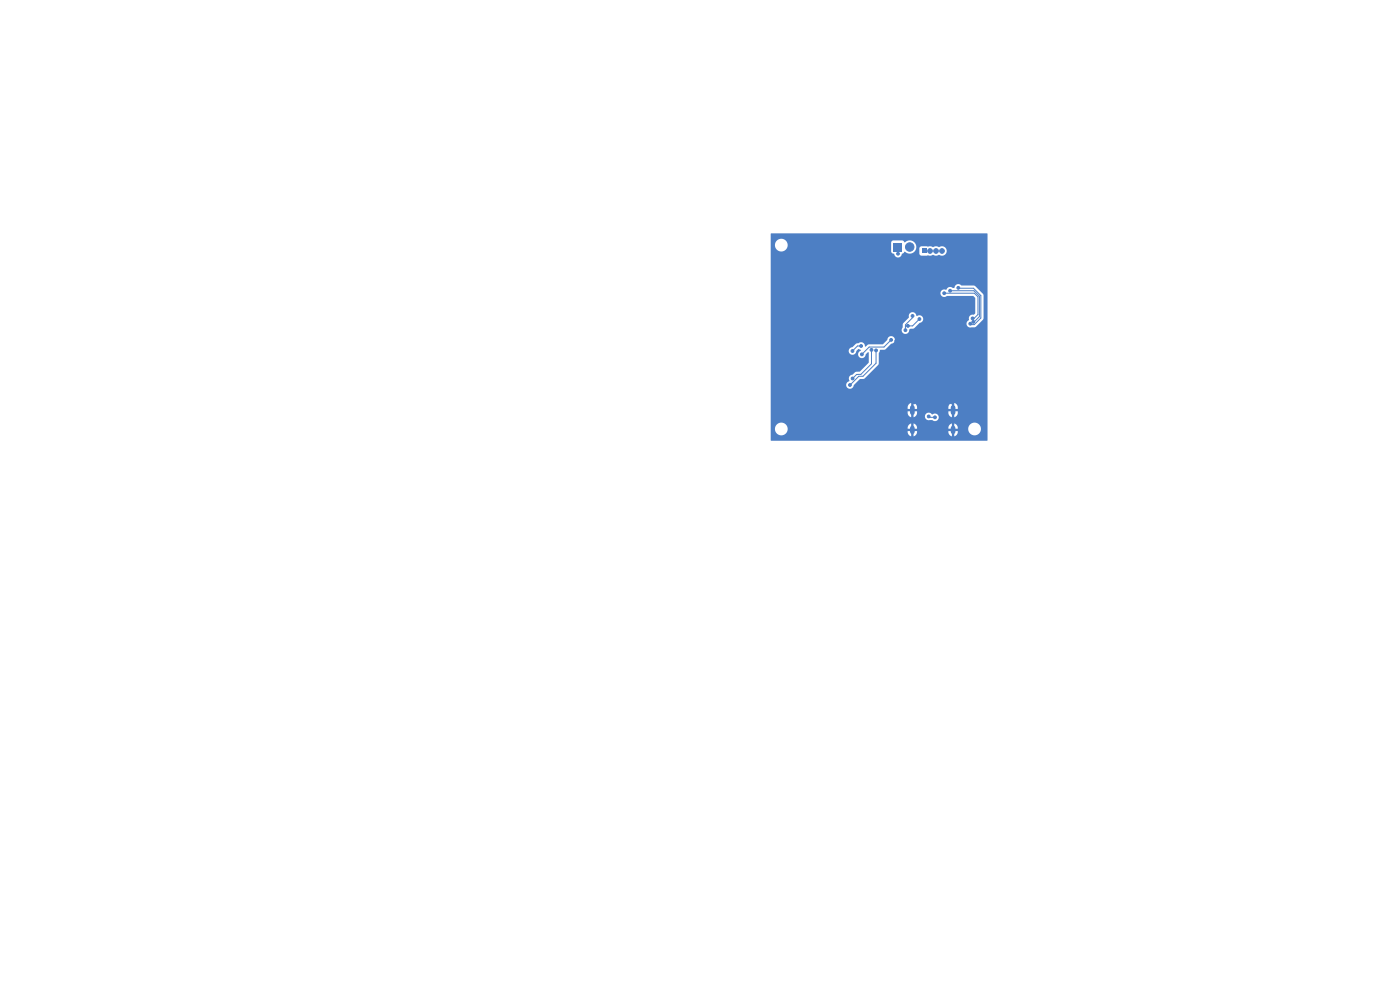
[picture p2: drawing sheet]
<svg xmlns="http://www.w3.org/2000/svg" width="297mm" height="210mm" viewBox="0 0 297 210" stroke-linecap="round" stroke-linejoin="round" font-family="sans-serif">
<path d="M195.5 52.7h1v1h-1z" fill="#4d7fc4"/>
<g fill="#4d7fc4" stroke="#4d7fc4" stroke-width=".21">
<circle cx="197.3" cy="53.2" r=".5"/>
<circle cx="198.6" cy="53.2" r=".5"/>
<circle cx="199.8" cy="53.2" r=".5"/>
</g>
<path d="M189.5 51.5h1.9v1.8h-1.9z" fill="#4d7fc4"/>
<g fill="#4d7fc4" stroke="#4d7fc4" stroke-width=".21">
<circle cx="193" cy="52.4" r=".9"/>
<circle cx="199.4" cy="66.6" r=".3"/>
<circle cx="188.4" cy="66.3" r=".3"/>
<circle cx="176" cy="73.7" r=".3"/>
<circle cx="203.6" cy="65.9" r=".3"/>
<circle cx="174.5" cy="60.2" r=".3"/>
<circle cx="180.8" cy="65.2" r=".3"/>
<circle cx="185.9" cy="68.7" r=".3"/>
<circle cx="195.6" cy="65.6" r=".3"/>
<circle cx="199" cy="65.2" r=".3"/>
<circle cx="194.4" cy="81.4" r=".3"/>
<circle cx="184.9" cy="59.8" r=".3"/>
<circle cx="204.4" cy="65.1" r=".3"/>
<circle cx="173.3" cy="91.3" r=".3"/>
<circle cx="185.9" cy="66.4" r=".3"/>
<circle cx="201.8" cy="85.3" r=".3"/>
<circle cx="178.9" cy="70.2" r=".3"/>
<circle cx="166.2" cy="57.5" r=".3"/>
<circle cx="189.4" cy="67.6" r=".3"/>
<circle cx="175.1" cy="75.5" r=".3"/>
<circle cx="196.6" cy="69.7" r=".3"/>
<circle cx="180.8" cy="54.4" r=".3"/>
<circle cx="180.6" cy="61.7" r=".3"/>
<circle cx="193.1" cy="64" r=".3"/>
<circle cx="191.6" cy="89.4" r=".3"/>
<circle cx="187.7" cy="91.3" r=".3"/>
<circle cx="195.2" cy="63.8" r=".3"/>
<circle cx="199.2" cy="70.1" r=".3"/>
<circle cx="187.1" cy="69.9" r=".3"/>
<circle cx="205.1" cy="64.4" r=".3"/>
<circle cx="170.3" cy="60.1" r=".3"/>
<circle cx="187.1" cy="65.3" r=".3"/>
<circle cx="190" cy="89.3" r=".3"/>
<circle cx="187.7" cy="76.2" r=".3"/>
<circle cx="173.2" cy="76.2" r=".3"/>
<circle cx="168.7" cy="76.1" r=".3"/>
<circle cx="192.4" cy="80.7" r=".3"/>
<circle cx="190.9" cy="72.5" r=".3"/>
<circle cx="193.9" cy="85.3" r=".3"/>
<circle cx="197.1" cy="59.3" r=".3"/>
<circle cx="167.4" cy="68.5" r=".3"/>
<circle cx="205.3" cy="72.5" r=".3"/>
<circle cx="190.1" cy="72.3" r=".3"/>
<circle cx="200.2" cy="80.5" r=".3"/>
<circle cx="193" cy="59" r=".3"/>
<circle cx="194.2" cy="76.4" r=".3"/>
<circle cx="179" cy="64.1" r=".3"/>
<circle cx="176.8" cy="91.3" r=".3"/>
<circle cx="203.6" cy="72.5" r=".3"/>
<circle cx="204.3" cy="53.6" r=".3"/>
<circle cx="194.1" cy="74.8" r=".3"/>
<circle cx="184.8" cy="67.6" r=".3"/>
<circle cx="187.1" cy="67.6" r=".3"/>
<circle cx="188.4" cy="68.9" r=".3"/>
<circle cx="175.7" cy="53.4" r=".3"/>
<circle cx="183.3" cy="59.8" r=".3"/>
<circle cx="208.2" cy="60.9" r=".3"/>
<circle cx="189.1" cy="62.4" r=".3"/>
<circle cx="203.7" cy="64.4" r=".3"/>
<circle cx="205.1" cy="65.9" r=".3"/>
<circle cx="189" cy="72.1" r=".3"/>
<circle cx="182.8" cy="75.2" r=".3"/>
<circle cx="190.5" cy="53.8" r=".3"/>
<circle cx="180.3" cy="81.7" r=".3"/>
<circle cx="185.9" cy="74.3" r=".3"/>
<circle cx="180.8" cy="74.5" r=".3"/>
<circle cx="182.7" cy="73.4" r=".3"/>
<circle cx="184.9" cy="74.2" r=".3"/>
<circle cx="180.9" cy="80.3" r=".3"/>
<circle cx="197" cy="88.3" r=".3"/>
<circle cx="198.3" cy="88.5" r=".3"/>
<circle cx="205.8" cy="68.7" r=".3"/>
<circle cx="203.3" cy="61.1" r=".3"/>
<circle cx="206.3" cy="67.5" r=".3"/>
<circle cx="200.3" cy="62.2" r=".3"/>
<circle cx="206.5" cy="68.3" r=".3"/>
<circle cx="201.6" cy="61.7" r=".3"/>
<circle cx="192.1" cy="70" r=".3"/>
<circle cx="193.6" cy="67" r=".3"/>
<circle cx="195" cy="67.7" r=".3"/>
<circle cx="192.6" cy="69.1" r=".3"/>
</g>
<path d="M193.6 86.4v1.1M193.6 90.8v.8M202.2 86.4v1.1M202.2 90.8v.8" fill="none" stroke="#4d7fc4" stroke-width="1"/>
<g fill="none" stroke="#4d7fc4" stroke-width=".21">
<path d="M182.7 73.4h-.8l-1.1 1.1M184.9 74.2v3l-2.3 2.2h-.9l-.8 .9M185.8 74.3v2.7l-2.7 2.8h-.9l-1.9 1.9M187.1 67.6l-.1 .1M189 72.1l-1.5 1.5h-3.1l-1.6 1.6M192.1 69.3h.1M193.6 67v.4l-1.5 1.5v1.1M195 67.7l-1.4 1.4h-1M200.3 62.2h6.4l.8 .8v3.7l-.9 .8h-.3M201.6 61.7h5l1.2 1.1v4.4l-1.1 1.1h-.2M203.3 61.1h3.2l1.6 1.6v4.8l-1.4 1.4h-.6l-.3-.2M180.3 81.7h.1"/>
<path d="M197 88.3l.2 .2h1.1"/>
</g>
<path d="M163.5 49.6l45.9-.1 .1 .1v43.8l-45.9 .1-.1-2.6h.9a1.35 1.35 0 0 0 1.4 1.5 1.35 1.35 0 0 0 1.3-1.7h25.5v.2h.7v.5h-.7l.2 .8 .5 .4v-.8l.2 .1 .3-.1v.8a1.01 1.01 0 0 0 .8-1.2h-.8v-.5h.8v-.2h6.6v.2h.7v.5h-.7l.2 .8 .5 .4v-.8l.3 .1 .2-.1v.8a1.01 1.01 0 0 0 .8-1.2h-.7v-.5h2.9v.2a1.35 1.35 0 0 0 2.1 1.1 1.35 1.35 0 0 0 0-2.4 1.35 1.35 0 0 0-2.1 1.1h-2.2v-.2a.99 .99 0 0 0-.8-.9v.8l-.2-.1-.3 .1v-.8l-.5 .4-.2 .5h-6.6l-.3-.5-.5-.4v.8l-.2-.1-.3 .1v-.8l-.5 .4-.2 .5h-25.5a1.35 1.35 0 0 0-1.5-1.1 1.35 1.35 0 0 0-1.2 1.3h-.9v-4.6h29.1v.4h.7v.5h-.7l.1 .8 .4 .4 .2 .1v-.8l.2 .1 .3-.1v.8l.4-.2h2v.1a.81 .81 0 0 0 1.1 .7h.5a.83 .83 0 0 0 1.2-.1 .83 .83 0 0 0-.1-1.2 .83 .83 0 0 0-1.2 .1 .81 .81 0 0 0-.9-.3 .81 .81 0 0 0-.6 .7h-2l.3-.5 .1-.6h-.8v-.5h.8v-.4h6.6v.4h.7v.5h-.7l.1 .8 .6 .5v-.8l.3 .1 .2-.1v.8a1.05 1.05 0 0 0 .8-1.3h-.7v-.5h.7v-.4a.99 .99 0 0 0-.8-.8v.8l-.2-.2-.3 .2v-.8l-.5 .3-.2 .5h-6.6l-.3-.5-.5-.3v.8l-.2-.2-.3 .2v-.8l-.5 .3-.2 .5h-29.1v-4.7h16a.82 .82 0 0 0 .8 .9 .82 .82 0 0 0 .8-.8l1.3-1.3 1-.1 2.9-2.9 .1-2.5 .3-.6 1.1-.1 1.2-1.3a.82 .82 0 0 0 .9-.8 .82 .82 0 0 0-.9-.8 .82 .82 0 0 0-.8 .8l-.9 .9h-3l-.8 .5a.89 .89 0 0 0-.5-.9 .89 .89 0 0 0-1 .2l-.4 .1-.7 .7a.82 .82 0 0 0-.9 .8 .82 .82 0 0 0 .9 .9 .82 .82 0 0 0 .8-.9l.4-.4 .5 .3a.83 .83 0 0 0-.6 1 .83 .83 0 0 0 .9 .7 .83 .83 0 0 0 .8-.9l.6-.4v2.2l-1.9 1.9-.9 .1-.7 .6a.88 .88 0 0 0-.6 1.3l-.5 .4-.2 .4h-16v-11.6h27.8a.84 .84 0 0 0 .9 .8 .84 .84 0 0 0 .7-.9l1.1-.3 1.1-1.1a.85 .85 0 0 0 .7-1.2 .85 .85 0 0 0-1.4-.3 .86 .86 0 0 0-1-.8 .86 .86 0 0 0-.6 1.2l-1.2 1.2-.3 1.4h-27.8v-7.9h36a.83 .83 0 0 0 .5 .8 .83 .83 0 0 0 .9-.1h5.6l.4 .5v3.1l-.3 .3a.97 .97 0 0 0-1.1 1.2 .8 .8 0 0 0-.4 1.1 .8 .8 0 0 0 1 .4l.9-.1 1.6-1.6 .1-5.1-.2-.2-1.8-1.8-2.8-.1a.91 .91 0 0 0-1.5 .6 1.69 1.69 0 0 0-1.5 .1 .42 .42 0 0 1-.7 .2l-.4 .2-.3 .5h-36v-10.2h.9a1.35 1.35 0 0 0 1.6 1.4 1.35 1.35 0 0 0 1-1.8h22l.1 1.9 .3 .4a.45 .45 0 0 1 .5 .5 .9 .9 0 0 0 .9 .2 .9 .9 0 0 0 .6-.7l.5-.4a1.45 1.45 0 0 0 2.5-.7h.6v1.1l.3 .4h2.1l.5-.1a1.48 1.48 0 0 0 1.4 0 1.03 1.03 0 0 0 1.3-.3 1.03 1.03 0 0 0-.1-1.4 1.03 1.03 0 0 0-1.4 0 1.23 1.23 0 0 0-1.2 0l-.5-.2h-1.9l-.3 .2-.2 .3h-.6v-.2a1.46 1.46 0 0 0-.9-1.4 1.46 1.46 0 0 0-1.6 .3l-.5-.4h-2l-.4 .5h-22l-.1-.2a1.36 1.36 0 0 0-1.5-.6 1.36 1.36 0 0 0-1 1.2h-.9z" fill="#4d7fc4"/>
</svg>
